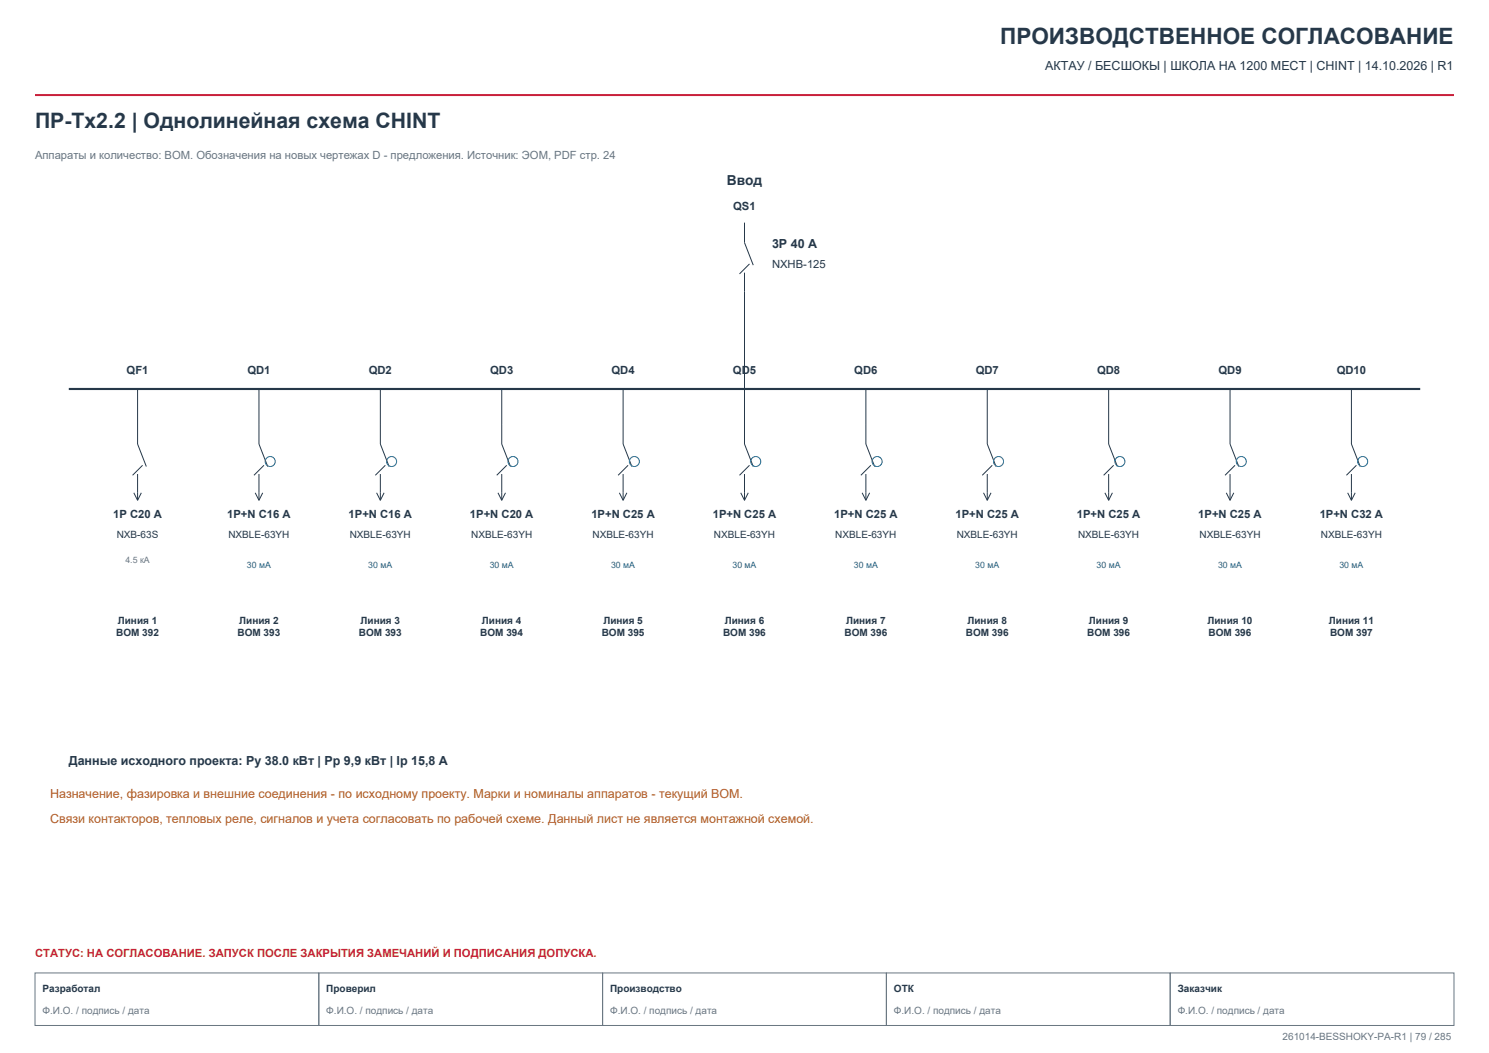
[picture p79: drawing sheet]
<svg xmlns="http://www.w3.org/2000/svg" width="420mm" height="297mm" viewBox="0 0 420 297" stroke-linecap="round" stroke-linejoin="round" font-family="sans-serif">
<defs><g id="words">
<text font-size="6.3" fill="#263849" x="282.1" y="12.3">ПРОИЗВОДСТВЕННОЕ СОГЛАСОВАНИЕ</text>
<text font-size="6" fill="#263849" x="9.9" y="36">ПР-Тх2.2 | Однолинейная схема CHINT</text>
<text font-size="3.9" fill="#263849" x="205" y="52.2">Ввод</text>
<g font-size="3.5" fill="#263849">
<text x="294.8" y="19.8">АКТАУ / БЕСШОКЫ | ШКОЛА НА 1200 МЕСТ | CHINT | 14.10.2026 | R1</text>
<text x="217.8" y="69.8">3P 40 A</text>
<text x="19.4" y="215.9">Данные исходного проекта: Pу 38.0 кВт | Pp 9,9 кВт | Ip 15,8 A</text>
</g>
<g font-size="3.5" fill="#a96119">
<text x="14.1" y="225.2">Назначение, фазировка и внешние соединения - по исходному проекту. Марки и номиналы аппаратов - текущий BOM.</text>
<text x="14.1" y="232.1">Связи контакторов, тепловых реле, сигналов и учета согласовать по рабочей схеме. Данный лист не является монтажной схемой.</text>
</g>
<text font-size="3.2" fill="#697681" x="9.9" y="44.8">Аппараты и количество: BOM. Обозначения на новых чертежах D - предложения. Источник: ЭОМ, PDF стр. 24</text>
<g font-size="3.2" fill="#263849">
<text x="206.8" y="59.3">QS1</text>
<text x="217.8" y="75.5">NXHB-125</text>
<text x="35.7" y="105.5">QF1</text>
<text x="69.8" y="105.5">QD1</text>
<text x="104" y="105.5">QD2</text>
<text x="138.3" y="105.5">QD3</text>
<text x="172.5" y="105.5">QD4</text>
<text x="206.7" y="105.5">QD5</text>
<text x="241" y="105.5">QD6</text>
<text x="275.2" y="105.5">QD7</text>
<text x="309.5" y="105.5">QD8</text>
<text x="343.7" y="105.5">QD9</text>
<text x="377" y="105.5">QD10</text>
<text x="31.9" y="146">1P C20 A</text>
<text x="64.1" y="146">1P+N C16 A</text>
<text x="98.3" y="146">1P+N C16 A</text>
<text x="132.6" y="146">1P+N C20 A</text>
<text x="166.8" y="146">1P+N C25 A</text>
<text x="201" y="146">1P+N C25 A</text>
<text x="235.3" y="146">1P+N C25 A</text>
<text x="269.5" y="146">1P+N C25 A</text>
<text x="303.8" y="146">1P+N C25 A</text>
<text x="338" y="146">1P+N C25 A</text>
<text x="372.2" y="146">1P+N C32 A</text>
</g>
<text font-size="3.2" fill="#c9203b" x="9.9" y="269.8">СТАТУС: НА СОГЛАСОВАНИЕ. ЗАПУСК ПОСЛЕ ЗАКРЫТИЯ ЗАМЕЧАНИЙ И ПОДПИСАНИЯ ДОПУСКА.</text>
<g font-size="2.8" fill="#263849">
<text x="32.9" y="151.7">NXB-63S</text>
<text x="64.4" y="151.7">NXBLE-63YH</text>
<text x="98.7" y="151.7">NXBLE-63YH</text>
<text x="132.9" y="151.7">NXBLE-63YH</text>
<text x="167.1" y="151.7">NXBLE-63YH</text>
<text x="201.4" y="151.7">NXBLE-63YH</text>
<text x="235.6" y="151.7">NXBLE-63YH</text>
<text x="269.9" y="151.7">NXBLE-63YH</text>
<text x="304.1" y="151.7">NXBLE-63YH</text>
<text x="338.3" y="151.7">NXBLE-63YH</text>
<text x="372.6" y="151.7">NXBLE-63YH</text>
<text x="32.8" y="179.4">BOM 392</text>
<text x="33.2" y="176">Линия 1</text>
<text x="67" y="179.4">BOM 393</text>
<text x="67.5" y="176">Линия 2</text>
<text x="101.2" y="179.4">BOM 393</text>
<text x="101.7" y="176">Линия 3</text>
<text x="135.5" y="179.4">BOM 394</text>
<text x="135.9" y="176">Линия 4</text>
<text x="169.7" y="179.4">BOM 395</text>
<text x="170.2" y="176">Линия 5</text>
<text x="204" y="179.4">BOM 396</text>
<text x="204.4" y="176">Линия 6</text>
<text x="238.2" y="179.4">BOM 396</text>
<text x="238.7" y="176">Линия 7</text>
<text x="272.4" y="179.4">BOM 396</text>
<text x="272.9" y="176">Линия 8</text>
<text x="306.7" y="179.4">BOM 396</text>
<text x="307.1" y="176">Линия 9</text>
<text x="340.6" y="176">Линия 10</text>
<text x="340.9" y="179.4">BOM 396</text>
<text x="374.8" y="176">Линия 11</text>
<text x="375.2" y="179.4">BOM 397</text>
<text x="12" y="279.7">Разработал</text>
<text x="92" y="279.7">Проверил</text>
<text x="172.1" y="279.7">Производство</text>
<text x="252.1" y="279.7">ОТК</text>
<text x="332.2" y="279.7">Заказчик</text>
</g>
<g font-size="2.8" fill="#697681">
<text x="12" y="286.1">Ф.И.О. / подпись / дата</text>
<text x="92" y="286.1">Ф.И.О. / подпись / дата</text>
<text x="172.1" y="286.1">Ф.И.О. / подпись / дата</text>
<text x="252.1" y="286.1">Ф.И.О. / подпись / дата</text>
<text x="332.2" y="286.1">Ф.И.О. / подпись / дата</text>
<text x="361.8" y="293.5">261014-BESSHOKY-PA-R1 | 79 / 285</text>
</g>
<text font-size="2.5" fill="#697681" x="35.4" y="158.7">4.5 кА</text>
<g font-size="2.5" fill="#18648a">
<text x="69.7" y="160.2">30 мА</text>
<text x="103.9" y="160.2">30 мА</text>
<text x="138.1" y="160.2">30 мА</text>
<text x="172.4" y="160.2">30 мА</text>
<text x="206.6" y="160.2">30 мА</text>
<text x="240.9" y="160.2">30 мА</text>
<text x="275.1" y="160.2">30 мА</text>
<text x="309.3" y="160.2">30 мА</text>
<text x="343.6" y="160.2">30 мА</text>
<text x="377.8" y="160.2">30 мА</text>
</g>
</g></defs>
<path d="M9.9 26.8h400.2" fill="none" stroke="#c9203b" stroke-width=".56"/>
<path d="M9.9 274.4h80v14.8h-80zM89.9 274.4h80.1v14.8h-80.1zM170 274.4h80v14.8h-80zM250 274.4h80.1v14.8h-80.1zM330.1 274.4h80v14.8h-80z" fill="none" stroke="#697681" stroke-width=".28"/>
<g fill="none" stroke="#263849" stroke-width=".28">
<path d="M210 62.8v5.6l2.5 6.4M210 76.9v48.3l2.5 6.4M211.4 74.4l-2.8 2.9M38.8 109.7v15.5l2.5 6.4M73 109.7v15.5l2.5 6.4M107.3 109.7v15.5l2.5 6.4M141.5 109.7v15.5l2.5 6.4M175.8 109.7v15.5l2.4 6.4M244.2 109.7v15.5l2.5 6.4M278.5 109.7v15.5l2.4 6.4M312.7 109.7v15.5l2.5 6.4M347 109.7v15.5l2.4 6.4"/>
<path d="M381.2 109.7v15.5l2.5 6.4M37.7 139l1.1 2.1M38.8 133.7v7.4M39.9 139l-1.1 2.1M40.2 131.2l-2.8 2.9M72 139l1 2.1M73 133.7v7.4M74.1 139l-1.1 2.1M74.5 131.2l-2.9 2.9M106.2 139l1.1 2.1M107.3 133.7v7.4M108.3 139l-1 2.1"/>
<path d="M108.7 131.2l-2.8 2.9M140.5 139l1 2.1M141.5 133.7v7.4M142.6 139l-1.1 2.1M142.9 131.2l-2.8 2.9M174.7 139l1.1 2.1M175.8 133.7v7.4M176.8 139l-1 2.1M177.2 131.2l-2.8 2.9M208.9 139l1.1 2.1M210 133.7v7.4M211.1 139l-1.1 2.1"/>
<path d="M211.4 131.2l-2.8 2.9M243.2 139l1 2.1M244.2 133.7v7.4M245.3 139l-1.1 2.1M245.6 131.2l-2.8 2.9M277.4 139l1.1 2.1M278.5 133.7v7.4M279.5 139l-1 2.1M279.9 131.2l-2.8 2.9M311.7 139l1 2.1M312.7 133.7v7.4M313.8 139l-1.1 2.1"/>
<path d="M314.1 131.2l-2.8 2.9M345.9 139l1.1 2.1M347 133.7v7.4M348 139l-1 2.1M348.4 131.2l-2.9 2.9M380.1 139l1.1 2.1M381.2 133.7v7.4M382.3 139l-1.1 2.1M382.6 131.2l-2.8 2.9"/>
</g>
<path d="M19.4 109.7h381.2" fill="none" stroke="#263849" stroke-width=".6"/>
<g fill="none" stroke="#18648a" stroke-width=".28">
<circle cx="76.2" cy="130.2" r="1.41"/>
<circle cx="110.5" cy="130.2" r="1.41"/>
<circle cx="144.7" cy="130.2" r="1.41"/>
<circle cx="178.9" cy="130.2" r="1.41"/>
<circle cx="213.2" cy="130.2" r="1.41"/>
<circle cx="247.4" cy="130.2" r="1.41"/>
<circle cx="281.7" cy="130.2" r="1.41"/>
<circle cx="315.9" cy="130.2" r="1.41"/>
<circle cx="350.1" cy="130.2" r="1.41"/>
<circle cx="384.4" cy="130.2" r="1.41"/>
</g>
<use href="#words"/>
</svg>
